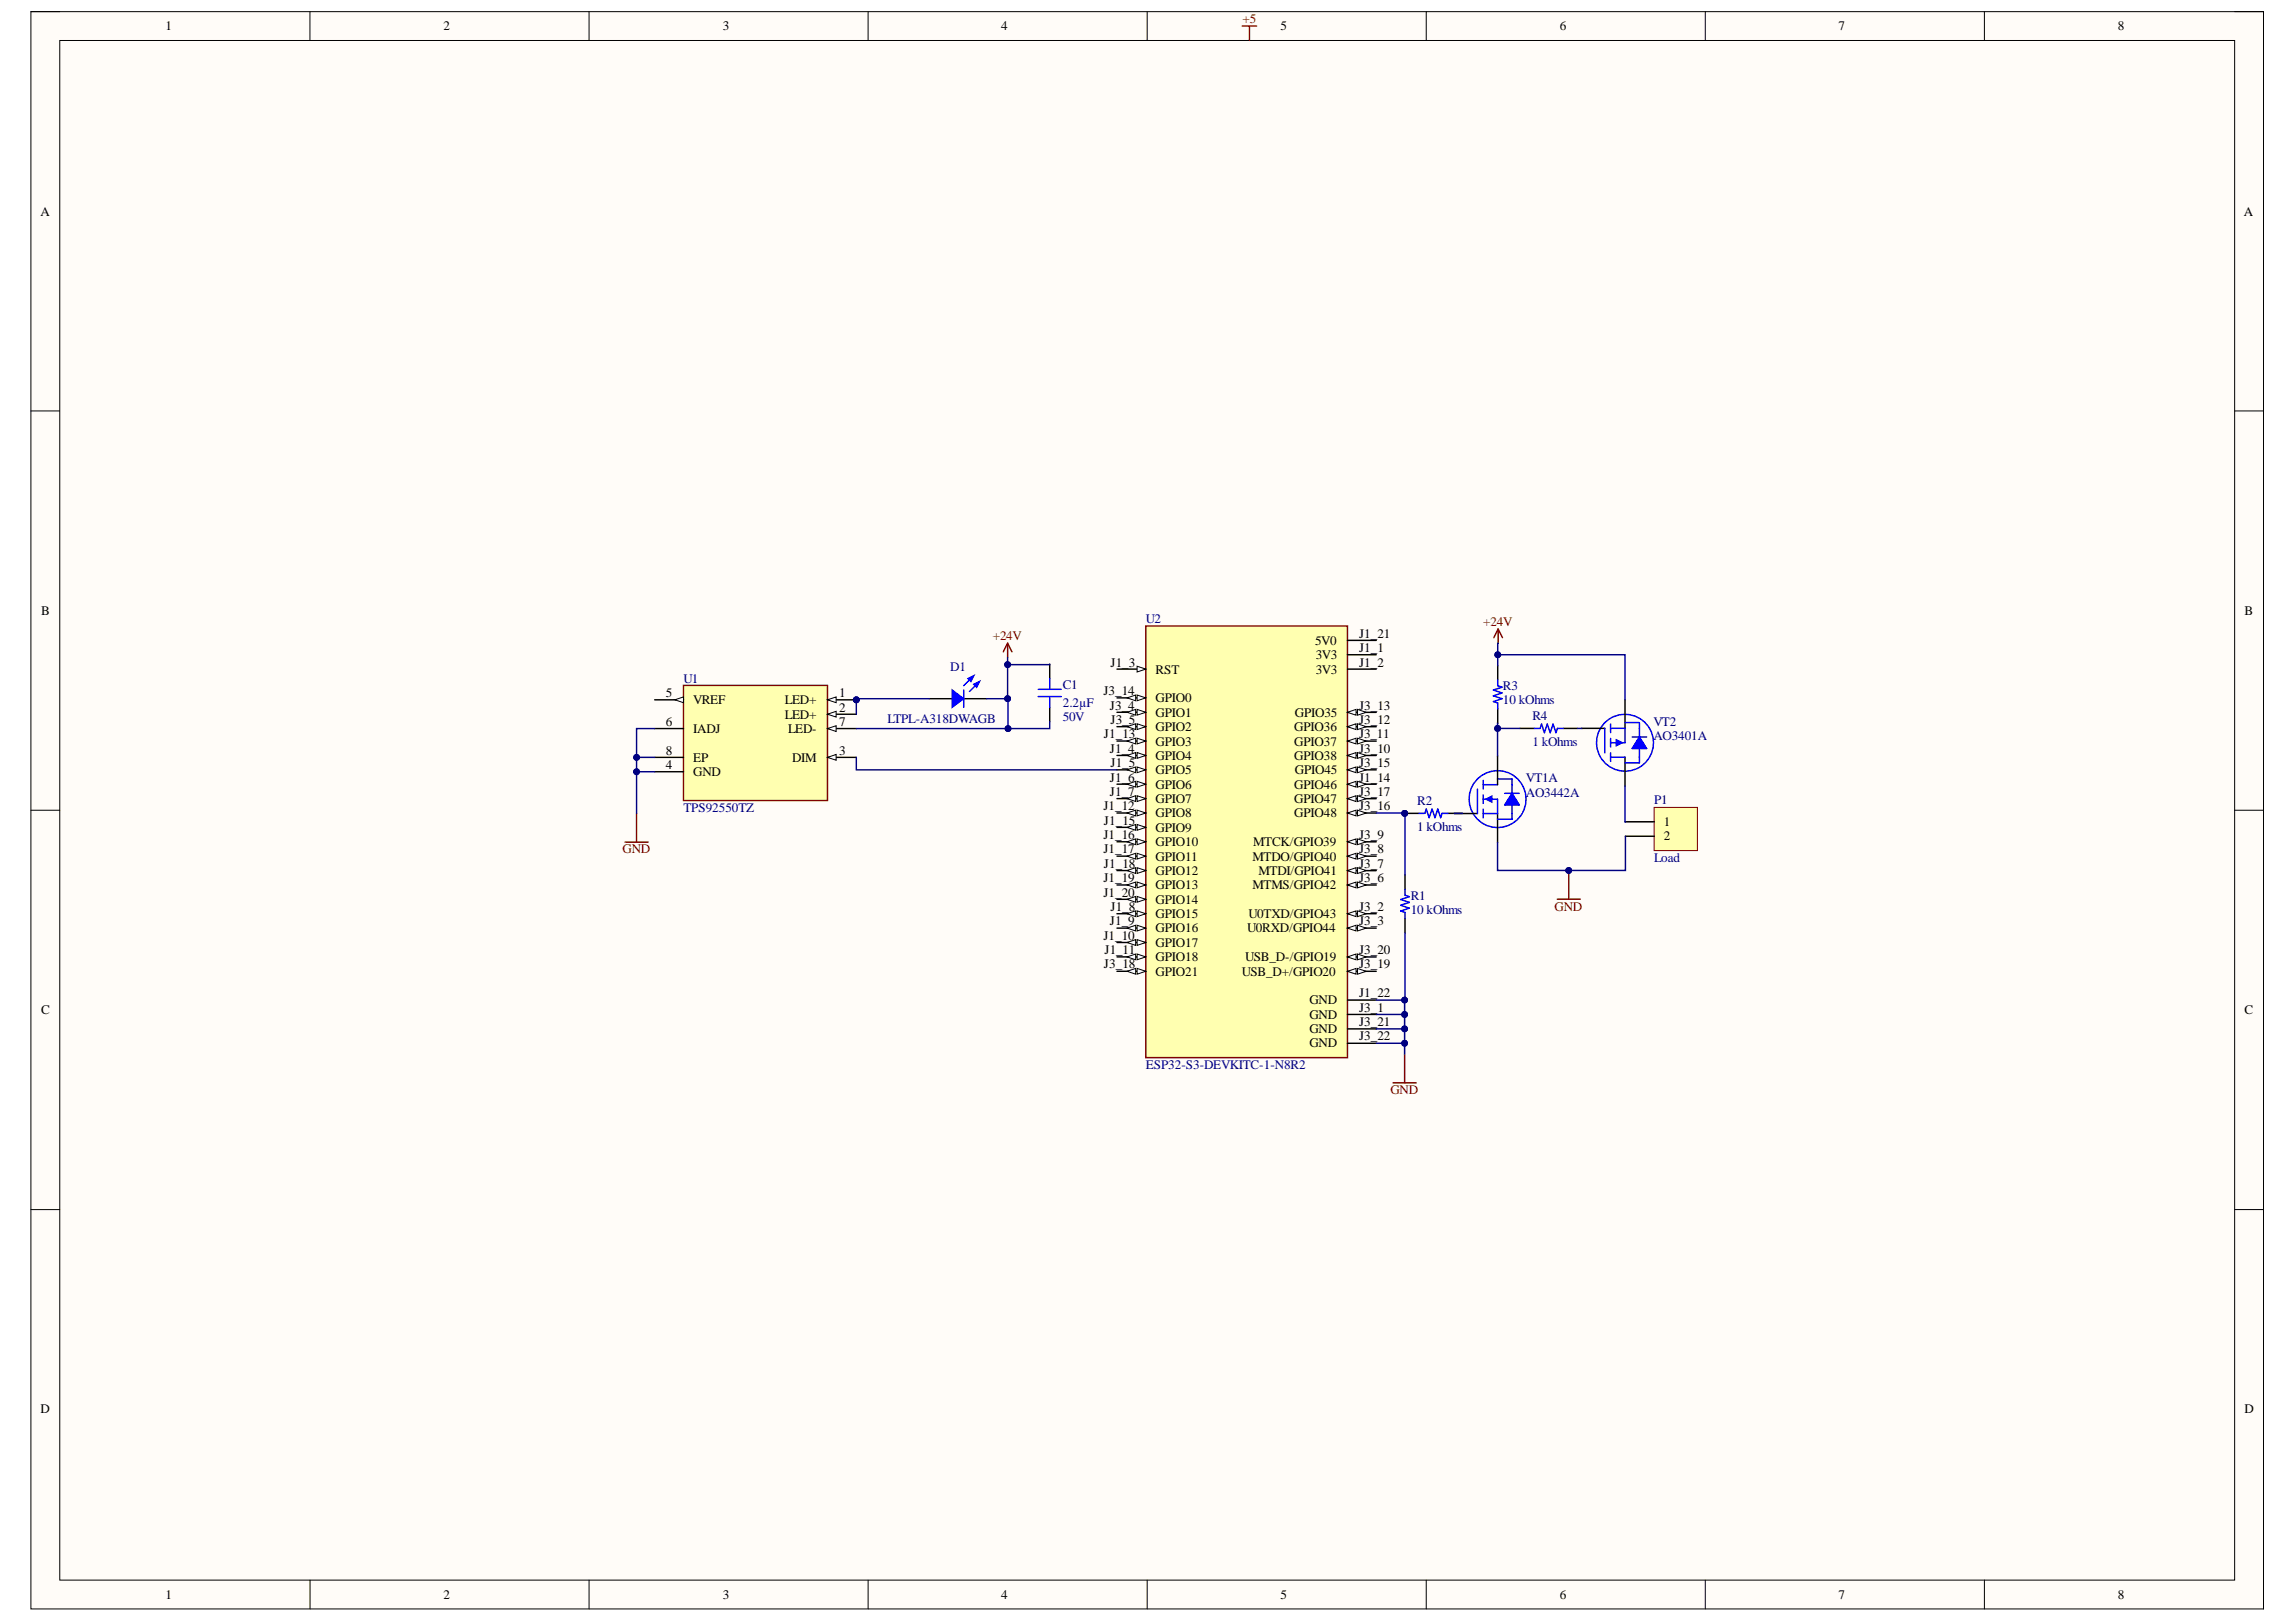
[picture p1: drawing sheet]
<svg xmlns="http://www.w3.org/2000/svg" width="297mm" height="210mm" viewBox="0 0 297 210" stroke-linecap="round" stroke-linejoin="round" font-family="sans-serif">
<defs><g id="words">
<g font-size="1.7">
<text x="21.4" y="3.9">1</text>
<text x="57.4" y="3.9">2</text>
<text x="93.5" y="3.9">3</text>
<text x="129.5" y="3.9">4</text>
<text x="165.7" y="3.9">5</text>
<text x="201.8" y="3.9">6</text>
<text x="237.8" y="3.9">7</text>
<text x="274" y="3.9">8</text>
<text x="5.2" y="27.9">A</text>
<text x="290.3" y="27.9">A</text>
<text x="5.3" y="79.6">B</text>
<text x="170.2" y="83.5">5V0</text>
<text x="175.8" y="82.5">J1_21</text>
<text x="290.4" y="79.6">B</text>
<text x="142.7" y="90">J3_14</text>
<text x="143.7" y="86.3">J1_3</text>
<text x="149.5" y="87.2">RST</text>
<text x="170.2" y="85.3">3V3</text>
<text x="170.2" y="87.2">3V3</text>
<text x="175.8" y="84.4">J1_1</text>
<text x="175.8" y="86.3">J1_2</text>
<text x="86.1" y="90.2">5</text>
<text x="86.1" y="93.9">6</text>
<text x="89.7" y="91.2">VREF</text>
<text x="89.7" y="94.9">IADJ</text>
<text x="101.5" y="91.2">LED+</text>
<text x="101.5" y="93">LED+</text>
<text x="102" y="94.9">LED-</text>
<text x="108.6" y="90.2">1</text>
<text x="108.6" y="92.1">2</text>
<text x="108.6" y="93.9">7</text>
<text x="142.8" y="95.6">J1_13</text>
<text x="143.6" y="91.8">J3_4</text>
<text x="143.7" y="93.7">J3_5</text>
<text x="149.5" y="90.9">GPIO0</text>
<text x="149.5" y="92.8">GPIO1</text>
<text x="149.5" y="94.6">GPIO2</text>
<text x="167.4" y="94.6">GPIO36</text>
<text x="167.5" y="92.8">GPIO35</text>
<text x="175.8" y="91.8">J3_13</text>
<text x="175.8" y="93.7">J3_12</text>
<text x="175.8" y="95.6">J3_11</text>
<text x="86.1" y="97.7">8</text>
<text x="86.1" y="99.5">4</text>
<text x="89.7" y="98.6">EP</text>
<text x="89.7" y="100.5">GND</text>
<text x="102.5" y="98.6">DIM</text>
<text x="108.6" y="97.7">3</text>
<text x="143.6" y="97.4">J1_4</text>
<text x="143.6" y="101.1">J1_6</text>
<text x="143.7" y="99.3">J1_5</text>
<text x="149.5" y="96.5">GPIO3</text>
<text x="149.5" y="98.3">GPIO4</text>
<text x="149.5" y="100.2">GPIO5</text>
<text x="167.4" y="96.5">GPIO37</text>
<text x="167.4" y="98.3">GPIO38</text>
<text x="167.5" y="100.2">GPIO45</text>
<text x="175.8" y="97.4">J3_10</text>
<text x="175.8" y="99.3">J3_15</text>
<text x="175.8" y="101.1">J1_14</text>
<text x="142.7" y="104.9">J1_12</text>
<text x="142.8" y="106.7">J1_15</text>
<text x="143.6" y="103">J1_7</text>
<text x="149.5" y="102.1">GPIO6</text>
<text x="149.5" y="103.9">GPIO7</text>
<text x="149.5" y="105.8">GPIO8</text>
<text x="149.5" y="107.6">GPIO9</text>
<text x="167.4" y="102.1">GPIO46</text>
<text x="167.4" y="103.9">GPIO47</text>
<text x="167.4" y="105.8">GPIO48</text>
<text x="175.8" y="103">J3_17</text>
<text x="175.8" y="104.9">J3_16</text>
<text x="215.3" y="106.9">1</text>
<text x="142.7" y="108.6">J1_16</text>
<text x="142.7" y="110.4">J1_17</text>
<text x="142.8" y="112.3">J1_18</text>
<text x="149.5" y="109.5">GPIO10</text>
<text x="149.5" y="111.4">GPIO11</text>
<text x="149.5" y="113.2">GPIO12</text>
<text x="162" y="111.4">MTDO/GPIO40</text>
<text x="162.1" y="109.5">MTCK/GPIO39</text>
<text x="162.8" y="113.2">MTDI/GPIO41</text>
<text x="175.8" y="108.6">J3_9</text>
<text x="175.8" y="110.4">J3_8</text>
<text x="175.8" y="112.3">J3_7</text>
<text x="215.3" y="108.7">2</text>
<text x="142.7" y="114.2">J1_19</text>
<text x="142.7" y="116">J1_20</text>
<text x="143.6" y="119.7">J1_9</text>
<text x="143.7" y="117.9">J1_8</text>
<text x="149.5" y="115.1">GPIO13</text>
<text x="149.5" y="116.9">GPIO14</text>
<text x="149.5" y="118.8">GPIO15</text>
<text x="161.5" y="118.8">U0TXD/GPIO43</text>
<text x="162" y="115.1">MTMS/GPIO42</text>
<text x="175.8" y="114.2">J3_6</text>
<text x="175.8" y="117.9">J3_2</text>
<text x="175.8" y="119.7">J3_3</text>
<text x="142.7" y="121.6">J1_10</text>
<text x="142.8" y="125.3">J3_18</text>
<text x="142.9" y="123.5">J1_11</text>
<text x="149.5" y="120.7">GPIO16</text>
<text x="149.5" y="122.5">GPIO17</text>
<text x="149.5" y="124.4">GPIO18</text>
<text x="161.1" y="124.4">USB_D-/GPIO19</text>
<text x="161.4" y="120.7">U0RXD/GPIO44</text>
<text x="175.8" y="123.5">J3_20</text>
<text x="175.8" y="125.3">J3_19</text>
<text x="5.3" y="131.2">C</text>
<text x="149.5" y="126.2">GPIO21</text>
<text x="160.7" y="126.2">USB_D+/GPIO20</text>
<text x="169.4" y="130">GND</text>
<text x="169.4" y="131.8">GND</text>
<text x="175.8" y="129">J1_22</text>
<text x="175.8" y="130.9">J3_1</text>
<text x="290.4" y="131.2">C</text>
<text x="169.4" y="133.7">GND</text>
<text x="169.4" y="135.5">GND</text>
<text x="175.8" y="132.8">J3_21</text>
<text x="175.8" y="134.6">J3_22</text>
<text x="5.2" y="182.9">D</text>
<text x="290.4" y="182.9">D</text>
<text x="21.4" y="206.9">1</text>
<text x="57.4" y="206.9">2</text>
<text x="93.5" y="206.9">3</text>
<text x="129.5" y="206.9">4</text>
<text x="165.7" y="206.9">5</text>
<text x="201.8" y="206.9">6</text>
<text x="237.8" y="206.9">7</text>
<text x="274" y="206.9">8</text>
</g>
<g font-size="1.7" fill="#800000">
<text x="160.8" y="3">+5</text>
<text x="128.4" y="82.9">+24V</text>
<text x="191.9" y="81">+24V</text>
<text x="80.6" y="110.4">GND</text>
<text x="201.1" y="117.9">GND</text>
<text x="179.9" y="141.6">GND</text>
</g>
<g font-size="1.7" fill="#000080">
<text x="148.2" y="80.7">U2</text>
<text x="88.4" y="88.4">U1</text>
<text x="122.9" y="86.8">D1</text>
<text x="137.5" y="89.1">C1</text>
<text x="194.4" y="89.3">R3</text>
<text x="114.8" y="93.5">LTPL-A318DWAGB</text>
<text x="137.5" y="91.5">2.2µF</text>
<text x="137.5" y="93.4">50V</text>
<text x="194.4" y="91.2">10 kOhms</text>
<text x="198.2" y="93.2">R4</text>
<text x="213.9" y="93.9">VT2</text>
<text x="213.9" y="95.8">AO3401A</text>
<text x="197.4" y="101.2">VT1A</text>
<text x="198.2" y="96.5">1 kOhms</text>
<text x="88.4" y="105.1">TPS92550TZ</text>
<text x="183.4" y="107.5">1 kOhms</text>
<text x="183.4" y="104.2">R2</text>
<text x="197.4" y="103.1">AO3442A</text>
<text x="214" y="104.1">P1</text>
<text x="214" y="111.5">Load</text>
<text x="182.5" y="118.3">10 kOhms</text>
<text x="182.5" y="116.4">R1</text>
<text x="148.2" y="138.3">ESP32-S3-DEVKITC-1-N8R2</text>
</g>
</g></defs>
<path d="M4 1.5h288.8v206.7h-288.8z" fill-rule="evenodd" fill="#fffcf8"/>
<path d="M4 1.5h288.8v206.7h-288.8z" fill="none" stroke="#000" stroke-width=".13"/>
<path d="M7.7 5.2h281.4v199.3h-281.4z" fill-rule="evenodd" fill="#fffcf8"/>
<g fill="none" stroke="#000" stroke-width=".13">
<path d="M4 1.5h3.7M7.7 5.2h281.4v199.3h-281.4zM40.1 1.5v3.7M76.2 1.5v3.7M112.3 1.5v3.7M148.4 1.5v3.7M184.5 1.5v3.7M220.6 1.5v3.7M256.7 1.5v3.7M289.1 1.5h3.7v3.7M4 53.2h3.7M289.1 53.2h3.7"/>
<path d="M4 104.9h3.7M289.1 104.9h3.7M4 156.5h3.7M289.1 156.5h3.7M40.1 204.5v3.7M76.2 204.5v3.7M112.3 204.5v3.7M148.4 204.5v3.7M184.5 204.5v3.7M220.6 204.5v3.7M256.7 204.5v3.7M292.8 204.5v3.7"/>
</g>
<path d="M148.2 81h26.1v55.9h-26.1z" fill-rule="evenodd" fill="#ffffb0"/>
<path d="M148.2 81h26.1v55.9h-26.1z" fill="none" stroke="#800000" stroke-width=".19"/>
<path d="M144.5 86.6h3.7" fill="none" stroke="#000" stroke-width=".18"/>
<path d="M147.1 86.2l1.1 .4-1.1 .4z" fill="#f8fcff"/>
<path d="M147.1 86.2l1.1 .4-1.1 .4z" fill="none" stroke="#000" stroke-width=".13"/>
<path d="M144.5 90.3h3.7" fill="none" stroke="#000" stroke-width=".18"/>
<path d="M147.1 89.9l1.1 .4-1.1 .4z" fill="#f8fcff"/>
<path d="M147.1 89.9l1.1 .4-1.1 .4z" fill="none" stroke="#000" stroke-width=".13"/>
<path d="M145.8 90.3l1.1-.4v.8z" fill="#f8fcff"/>
<path d="M145.8 90.3l1.1-.4v.8z" fill="none" stroke="#000" stroke-width=".13"/>
<path d="M144.5 92.2h3.7" fill="none" stroke="#000" stroke-width=".18"/>
<path d="M147.1 91.8l1.1 .4-1.1 .3z" fill="#f8fcff"/>
<path d="M147.1 91.8l1.1 .4-1.1 .3z" fill="none" stroke="#000" stroke-width=".13"/>
<path d="M145.8 92.2l1.1-.4v.7z" fill="#f8fcff"/>
<path d="M145.8 92.2l1.1-.4v.7z" fill="none" stroke="#000" stroke-width=".13"/>
<path d="M144.5 94h3.7" fill="none" stroke="#000" stroke-width=".18"/>
<path d="M147.1 93.7l1.1 .3-1.1 .4z" fill="#f8fcff"/>
<path d="M147.1 93.7l1.1 .3-1.1 .4z" fill="none" stroke="#000" stroke-width=".13"/>
<path d="M145.8 94l1.1-.3v.7z" fill="#f8fcff"/>
<path d="M145.8 94l1.1-.3v.7z" fill="none" stroke="#000" stroke-width=".13"/>
<path d="M144.5 95.9h3.7" fill="none" stroke="#000" stroke-width=".18"/>
<path d="M147.1 95.5l1.1 .4-1.1 .4z" fill="#f8fcff"/>
<path d="M147.1 95.5l1.1 .4-1.1 .4z" fill="none" stroke="#000" stroke-width=".13"/>
<path d="M145.8 95.9l1.1-.4v.8z" fill="#f8fcff"/>
<path d="M145.8 95.9l1.1-.4v.8z" fill="none" stroke="#000" stroke-width=".13"/>
<path d="M144.5 97.8h3.7" fill="none" stroke="#000" stroke-width=".18"/>
<path d="M147.1 97.4l1.1 .4-1.1 .3z" fill="#f8fcff"/>
<path d="M147.1 97.4l1.1 .4-1.1 .3z" fill="none" stroke="#000" stroke-width=".13"/>
<path d="M145.8 97.8l1.1-.4v.7z" fill="#f8fcff"/>
<path d="M145.8 97.8l1.1-.4v.7z" fill="none" stroke="#000" stroke-width=".13"/>
<path d="M144.5 99.6h3.7" fill="none" stroke="#000" stroke-width=".18"/>
<path d="M147.1 99.3l1.1 .3-1.1 .4z" fill="#f8fcff"/>
<path d="M147.1 99.3l1.1 .3-1.1 .4z" fill="none" stroke="#000" stroke-width=".13"/>
<path d="M145.8 99.6l1.1-.3v.7z" fill="#f8fcff"/>
<path d="M145.8 99.6l1.1-.3v.7z" fill="none" stroke="#000" stroke-width=".13"/>
<path d="M144.5 101.5h3.7" fill="none" stroke="#000" stroke-width=".18"/>
<path d="M147.1 101.1l1.1 .4-1.1 .4z" fill="#f8fcff"/>
<path d="M147.1 101.1l1.1 .4-1.1 .4z" fill="none" stroke="#000" stroke-width=".13"/>
<path d="M145.8 101.5l1.1-.4v.8z" fill="#f8fcff"/>
<path d="M145.8 101.5l1.1-.4v.8z" fill="none" stroke="#000" stroke-width=".13"/>
<path d="M144.5 103.3h3.7" fill="none" stroke="#000" stroke-width=".18"/>
<path d="M147.1 103l1.1 .3-1.1 .4z" fill="#f8fcff"/>
<path d="M147.1 103l1.1 .3-1.1 .4z" fill="none" stroke="#000" stroke-width=".13"/>
<path d="M145.8 103.3l1.1-.3v.7z" fill="#f8fcff"/>
<path d="M145.8 103.3l1.1-.3v.7z" fill="none" stroke="#000" stroke-width=".13"/>
<path d="M144.5 105.2h3.7" fill="none" stroke="#000" stroke-width=".18"/>
<path d="M147.1 104.8l1.1 .4-1.1 .4z" fill="#f8fcff"/>
<path d="M147.1 104.8l1.1 .4-1.1 .4z" fill="none" stroke="#000" stroke-width=".13"/>
<path d="M145.8 105.2l1.1-.4v.8z" fill="#f8fcff"/>
<path d="M145.8 105.2l1.1-.4v.8z" fill="none" stroke="#000" stroke-width=".13"/>
<path d="M144.5 107.1h3.7" fill="none" stroke="#000" stroke-width=".18"/>
<path d="M147.1 106.7l1.1 .4-1.1 .3z" fill="#f8fcff"/>
<path d="M147.1 106.7l1.1 .4-1.1 .3z" fill="none" stroke="#000" stroke-width=".13"/>
<path d="M145.8 107.1l1.1-.4v.7z" fill="#f8fcff"/>
<path d="M145.8 107.1l1.1-.4v.7z" fill="none" stroke="#000" stroke-width=".13"/>
<path d="M144.5 108.9h3.7" fill="none" stroke="#000" stroke-width=".18"/>
<path d="M147.1 108.6l1.1 .3-1.1 .4z" fill="#f8fcff"/>
<path d="M147.1 108.6l1.1 .3-1.1 .4z" fill="none" stroke="#000" stroke-width=".13"/>
<path d="M145.8 108.9l1.1-.3v.7z" fill="#f8fcff"/>
<path d="M145.8 108.9l1.1-.3v.7z" fill="none" stroke="#000" stroke-width=".13"/>
<path d="M144.5 110.8h3.7" fill="none" stroke="#000" stroke-width=".18"/>
<path d="M147.1 110.4l1.1 .4-1.1 .4z" fill="#f8fcff"/>
<path d="M147.1 110.4l1.1 .4-1.1 .4z" fill="none" stroke="#000" stroke-width=".13"/>
<path d="M145.8 110.8l1.1-.4v.8z" fill="#f8fcff"/>
<path d="M145.8 110.8l1.1-.4v.8z" fill="none" stroke="#000" stroke-width=".13"/>
<path d="M144.5 112.7h3.7" fill="none" stroke="#000" stroke-width=".18"/>
<path d="M147.1 112.3l1.1 .4-1.1 .3z" fill="#f8fcff"/>
<path d="M147.1 112.3l1.1 .4-1.1 .3z" fill="none" stroke="#000" stroke-width=".13"/>
<path d="M145.8 112.7l1.1-.4v.7z" fill="#f8fcff"/>
<path d="M145.8 112.7l1.1-.4v.7z" fill="none" stroke="#000" stroke-width=".13"/>
<path d="M144.5 114.5h3.7" fill="none" stroke="#000" stroke-width=".18"/>
<path d="M147.1 114.1l1.1 .4-1.1 .4z" fill="#f8fcff"/>
<path d="M147.1 114.1l1.1 .4-1.1 .4z" fill="none" stroke="#000" stroke-width=".13"/>
<path d="M145.8 114.5l1.1-.4v.8z" fill="#f8fcff"/>
<path d="M145.8 114.5l1.1-.4v.8z" fill="none" stroke="#000" stroke-width=".13"/>
<path d="M144.5 116.4h3.7" fill="none" stroke="#000" stroke-width=".18"/>
<path d="M147.1 116l1.1 .4-1.1 .4z" fill="#f8fcff"/>
<path d="M147.1 116l1.1 .4-1.1 .4z" fill="none" stroke="#000" stroke-width=".13"/>
<path d="M145.8 116.4l1.1-.4v.8z" fill="#f8fcff"/>
<path d="M145.8 116.4l1.1-.4v.8z" fill="none" stroke="#000" stroke-width=".13"/>
<path d="M144.5 118.2h3.7" fill="none" stroke="#000" stroke-width=".18"/>
<path d="M147.1 117.9l1.1 .3-1.1 .4z" fill="#f8fcff"/>
<path d="M147.1 117.9l1.1 .3-1.1 .4z" fill="none" stroke="#000" stroke-width=".13"/>
<path d="M145.8 118.2l1.1-.3v.7z" fill="#f8fcff"/>
<path d="M145.8 118.2l1.1-.3v.7z" fill="none" stroke="#000" stroke-width=".13"/>
<path d="M144.5 120.1h3.7" fill="none" stroke="#000" stroke-width=".18"/>
<path d="M147.1 119.7l1.1 .4-1.1 .4z" fill="#f8fcff"/>
<path d="M147.1 119.7l1.1 .4-1.1 .4z" fill="none" stroke="#000" stroke-width=".13"/>
<path d="M145.8 120.1l1.1-.4v.8z" fill="#f8fcff"/>
<path d="M145.8 120.1l1.1-.4v.8z" fill="none" stroke="#000" stroke-width=".13"/>
<path d="M144.5 122h3.7" fill="none" stroke="#000" stroke-width=".18"/>
<path d="M147.1 121.6l1.1 .4-1.1 .3z" fill="#f8fcff"/>
<path d="M147.1 121.6l1.1 .4-1.1 .3z" fill="none" stroke="#000" stroke-width=".13"/>
<path d="M145.8 122l1.1-.4v.7z" fill="#f8fcff"/>
<path d="M145.8 122l1.1-.4v.7z" fill="none" stroke="#000" stroke-width=".13"/>
<path d="M144.5 123.8h3.7" fill="none" stroke="#000" stroke-width=".18"/>
<path d="M147.1 123.5l1.1 .3-1.1 .4z" fill="#f8fcff"/>
<path d="M147.1 123.5l1.1 .3-1.1 .4z" fill="none" stroke="#000" stroke-width=".13"/>
<path d="M145.8 123.8l1.1-.3v.7z" fill="#f8fcff"/>
<path d="M145.8 123.8l1.1-.3v.7z" fill="none" stroke="#000" stroke-width=".13"/>
<path d="M144.5 125.7h3.7" fill="none" stroke="#000" stroke-width=".18"/>
<path d="M147.1 125.3l1.1 .4-1.1 .4z" fill="#f8fcff"/>
<path d="M147.1 125.3l1.1 .4-1.1 .4z" fill="none" stroke="#000" stroke-width=".13"/>
<path d="M145.8 125.7l1.1-.4v.8z" fill="#f8fcff"/>
<path d="M145.8 125.7l1.1-.4v.8z" fill="none" stroke="#000" stroke-width=".13"/>
<path d="M174.3 82.9h3.7M174.3 84.7h3.7M174.3 86.6h3.7M174.3 92.2h3.7" fill="none" stroke="#000" stroke-width=".19"/>
<path d="M174.3 92.2l1.1-.4v.8z" fill="#f8fcff"/>
<path d="M174.3 92.2l1.1-.4v.8z" fill="none" stroke="#000" stroke-width=".13"/>
<path d="M175.6 91.8l1.1 .4-1.1 .4z" fill="#f8fcff"/>
<path d="M175.6 91.8l1.1 .4-1.1 .4z" fill="none" stroke="#000" stroke-width=".13"/>
<path d="M174.3 94h3.7" fill="none" stroke="#000" stroke-width=".19"/>
<path d="M174.3 94l1.1-.3v.7z" fill="#f8fcff"/>
<path d="M174.3 94l1.1-.3v.7z" fill="none" stroke="#000" stroke-width=".13"/>
<path d="M175.6 93.7l1.1 .3-1.1 .4z" fill="#f8fcff"/>
<path d="M175.6 93.7l1.1 .3-1.1 .4z" fill="none" stroke="#000" stroke-width=".13"/>
<path d="M174.3 95.9h3.7" fill="none" stroke="#000" stroke-width=".19"/>
<path d="M174.3 95.9l1.1-.4v.8z" fill="#f8fcff"/>
<path d="M174.3 95.9l1.1-.4v.8z" fill="none" stroke="#000" stroke-width=".13"/>
<path d="M175.6 95.5l1.1 .4-1.1 .4z" fill="#f8fcff"/>
<path d="M175.6 95.5l1.1 .4-1.1 .4z" fill="none" stroke="#000" stroke-width=".13"/>
<path d="M174.3 97.8h3.7" fill="none" stroke="#000" stroke-width=".19"/>
<path d="M174.3 97.8l1.1-.4v.7z" fill="#f8fcff"/>
<path d="M174.3 97.8l1.1-.4v.7z" fill="none" stroke="#000" stroke-width=".13"/>
<path d="M175.6 97.4l1.1 .4-1.1 .3z" fill="#f8fcff"/>
<path d="M175.6 97.4l1.1 .4-1.1 .3z" fill="none" stroke="#000" stroke-width=".13"/>
<path d="M174.3 99.6h3.7" fill="none" stroke="#000" stroke-width=".19"/>
<path d="M174.3 99.6l1.1-.3v.7z" fill="#f8fcff"/>
<path d="M174.3 99.6l1.1-.3v.7z" fill="none" stroke="#000" stroke-width=".13"/>
<path d="M175.6 99.3l1.1 .3-1.1 .4z" fill="#f8fcff"/>
<path d="M175.6 99.3l1.1 .3-1.1 .4z" fill="none" stroke="#000" stroke-width=".13"/>
<path d="M174.3 101.5h3.7" fill="none" stroke="#000" stroke-width=".19"/>
<path d="M174.3 101.5l1.1-.4v.8z" fill="#f8fcff"/>
<path d="M174.3 101.5l1.1-.4v.8z" fill="none" stroke="#000" stroke-width=".13"/>
<path d="M175.6 101.1l1.1 .4-1.1 .4z" fill="#f8fcff"/>
<path d="M175.6 101.1l1.1 .4-1.1 .4z" fill="none" stroke="#000" stroke-width=".13"/>
<path d="M174.3 103.4h3.7" fill="none" stroke="#000" stroke-width=".19"/>
<path d="M174.3 103.4l1.1-.4v.7z" fill="#f8fcff"/>
<path d="M174.3 103.4l1.1-.4v.7z" fill="none" stroke="#000" stroke-width=".13"/>
<path d="M175.6 103l1.1 .4-1.1 .3z" fill="#f8fcff"/>
<path d="M175.6 103l1.1 .4-1.1 .3z" fill="none" stroke="#000" stroke-width=".13"/>
<path d="M174.3 105.2h3.7" fill="none" stroke="#000" stroke-width=".19"/>
<path d="M174.3 105.2l1.1-.4v.8z" fill="#f8fcff"/>
<path d="M174.3 105.2l1.1-.4v.8z" fill="none" stroke="#000" stroke-width=".13"/>
<path d="M175.6 104.8l1.1 .4-1.1 .4z" fill="#f8fcff"/>
<path d="M175.6 104.8l1.1 .4-1.1 .4z" fill="none" stroke="#000" stroke-width=".13"/>
<path d="M174.3 108.9h3.7" fill="none" stroke="#000" stroke-width=".19"/>
<path d="M174.3 108.9l1.1-.3v.7z" fill="#f8fcff"/>
<path d="M174.3 108.9l1.1-.3v.7z" fill="none" stroke="#000" stroke-width=".13"/>
<path d="M175.6 108.6l1.1 .3-1.1 .4z" fill="#f8fcff"/>
<path d="M175.6 108.6l1.1 .3-1.1 .4z" fill="none" stroke="#000" stroke-width=".13"/>
<path d="M174.3 110.8h3.7" fill="none" stroke="#000" stroke-width=".19"/>
<path d="M174.3 110.8l1.1-.4v.8z" fill="#f8fcff"/>
<path d="M174.3 110.8l1.1-.4v.8z" fill="none" stroke="#000" stroke-width=".13"/>
<path d="M175.6 110.4l1.1 .4-1.1 .4z" fill="#f8fcff"/>
<path d="M175.6 110.4l1.1 .4-1.1 .4z" fill="none" stroke="#000" stroke-width=".13"/>
<path d="M174.3 112.7h3.7" fill="none" stroke="#000" stroke-width=".19"/>
<path d="M174.3 112.7l1.1-.4v.7z" fill="#f8fcff"/>
<path d="M174.3 112.7l1.1-.4v.7z" fill="none" stroke="#000" stroke-width=".13"/>
<path d="M175.6 112.3l1.1 .4-1.1 .3z" fill="#f8fcff"/>
<path d="M175.6 112.3l1.1 .4-1.1 .3z" fill="none" stroke="#000" stroke-width=".13"/>
<path d="M174.3 114.5h3.7" fill="none" stroke="#000" stroke-width=".19"/>
<path d="M174.3 114.5l1.1-.4v.8z" fill="#f8fcff"/>
<path d="M174.3 114.5l1.1-.4v.8z" fill="none" stroke="#000" stroke-width=".13"/>
<path d="M175.6 114.1l1.1 .4-1.1 .4z" fill="#f8fcff"/>
<path d="M175.6 114.1l1.1 .4-1.1 .4z" fill="none" stroke="#000" stroke-width=".13"/>
<path d="M174.3 118.2h3.7" fill="none" stroke="#000" stroke-width=".19"/>
<path d="M174.3 118.2l1.1-.3v.7z" fill="#f8fcff"/>
<path d="M174.3 118.2l1.1-.3v.7z" fill="none" stroke="#000" stroke-width=".13"/>
<path d="M175.6 117.9l1.1 .3-1.1 .4z" fill="#f8fcff"/>
<path d="M175.6 117.9l1.1 .3-1.1 .4z" fill="none" stroke="#000" stroke-width=".13"/>
<path d="M174.3 120.1h3.7" fill="none" stroke="#000" stroke-width=".19"/>
<path d="M174.3 120.1l1.1-.4v.8z" fill="#f8fcff"/>
<path d="M174.3 120.1l1.1-.4v.8z" fill="none" stroke="#000" stroke-width=".13"/>
<path d="M175.6 119.7l1.1 .4-1.1 .4z" fill="#f8fcff"/>
<path d="M175.6 119.7l1.1 .4-1.1 .4z" fill="none" stroke="#000" stroke-width=".13"/>
<path d="M174.3 123.8h3.7" fill="none" stroke="#000" stroke-width=".19"/>
<path d="M174.3 123.8l1.1-.3v.7z" fill="#f8fcff"/>
<path d="M174.3 123.8l1.1-.3v.7z" fill="none" stroke="#000" stroke-width=".13"/>
<path d="M175.6 123.5l1.1 .3-1.1 .4z" fill="#f8fcff"/>
<path d="M175.6 123.5l1.1 .3-1.1 .4z" fill="none" stroke="#000" stroke-width=".13"/>
<path d="M174.3 125.7h3.7" fill="none" stroke="#000" stroke-width=".19"/>
<path d="M174.3 125.7l1.1-.4v.8z" fill="#f8fcff"/>
<path d="M174.3 125.7l1.1-.4v.8z" fill="none" stroke="#000" stroke-width=".13"/>
<path d="M175.6 125.3l1.1 .4-1.1 .4z" fill="#f8fcff"/>
<path d="M175.6 125.3l1.1 .4-1.1 .4z" fill="none" stroke="#000" stroke-width=".13"/>
<path d="M174.3 129.4h3.7M174.3 131.3h3.7M174.3 133.1h3.7M174.3 135h3.7" fill="none" stroke="#000" stroke-width=".19"/>
<path d="M181.7 136.4v3.7M180.2 140.1h3" fill="none" stroke="#800000" stroke-width=".19"/>
<path d="M130.4 83.2l-.6 1.2M130.4 83.2l.5 1.2M130.4 83.2v1.9" fill="none" stroke="#800000" stroke-width=".18"/>
<circle cx="110.8" cy="90.6" r=".37" fill="#000080"/>
<circle cx="110.8" cy="90.6" r=".37" fill="none" stroke="#000080" stroke-width=".13"/>
<path d="M88.4 88.7h18.7v14.9h-18.7z" fill-rule="evenodd" fill="#ffffb0"/>
<path d="M88.4 88.7h18.7v14.9h-18.7z" fill="none" stroke="#800000" stroke-width=".18"/>
<path d="M107.1 90.6h3.7" fill="none" stroke="#000" stroke-width=".18"/>
<path d="M107.1 90.6l1.1-.4v.7z" fill="#f8fcff"/>
<path d="M107.1 90.6l1.1-.4v.7z" fill="none" stroke="#000" stroke-width=".13"/>
<circle cx="110.8" cy="90.6" r=".37" fill="#000080"/>
<circle cx="110.8" cy="90.6" r=".37" fill="none" stroke="#000080" stroke-width=".13"/>
<path d="M107.1 92.4h3.7" fill="none" stroke="#000" stroke-width=".18"/>
<path d="M107.1 92.4l1.1-.3v.7z" fill="#f8fcff"/>
<path d="M107.1 92.4l1.1-.3v.7z" fill="none" stroke="#000" stroke-width=".13"/>
<path d="M107.1 94.3h3.7" fill="none" stroke="#000" stroke-width=".18"/>
<path d="M107.1 94.3l1.1-.4v.8z" fill="#f8fcff"/>
<path d="M107.1 94.3l1.1-.4v.8z" fill="none" stroke="#000" stroke-width=".13"/>
<path d="M107.1 98h3.7" fill="none" stroke="#000" stroke-width=".18"/>
<path d="M107.1 98l1.1-.4v.8z" fill="#f8fcff"/>
<path d="M107.1 98l1.1-.4v.8z" fill="none" stroke="#000" stroke-width=".13"/>
<path d="M84.7 90.6h3.7" fill="none" stroke="#000" stroke-width=".18"/>
<path d="M87.3 90.6l1.1-.4v.7z" fill="#f8fcff"/>
<path d="M87.3 90.6l1.1-.4v.7z" fill="none" stroke="#000" stroke-width=".13"/>
<path d="M84.7 94.3h3.7M84.7 98h3.7M84.7 99.9h3.7M120.2 90.4h3M124.7 90.4h3" fill="none" stroke="#000" stroke-width=".18"/>
<path d="M124.7 89.3v2.2" fill="none" stroke="#00f" stroke-width=".18"/>
<path d="M123.2 89.3l1.5 1.1-1.5 1.1z" fill="#00f"/>
<path d="M123.2 89.3l1.5 1.1-1.5 1.1zM125.6 87.8l-.9 .9" fill="none" stroke="#00f" stroke-width=".18"/>
<path d="M125.2 87.8l.8-.4-.4 .8z" fill="#00f"/>
<path d="M125.2 87.8l.8-.4-.4 .8zM126.5 88.4l-1.1 1.1" fill="none" stroke="#00f" stroke-width=".18"/>
<path d="M126 88.6l.7-.4-.3 .7z" fill="#00f"/>
<path d="M126 88.6l.7-.4-.3 .7zM134.3 89.2h3M134.3 90.1h3M135.8 87.8v1.4M135.8 90.1v1.4" fill="none" stroke="#00f" stroke-width=".18"/>
<path d="M80.9 109h2.9M82.4 105.3v3.7" fill="none" stroke="#800000" stroke-width=".18"/>
<path d="M135.8 86v1.8M135.8 91.5v1.9" fill="none" stroke="#000" stroke-width=".18"/>
<path d="M207.6 94.3v3.1M208.4 94.3h1.8v1.8h-1.8M208.4 98h1.8M208.4 93.7v1.1M208.4 95.6v1.1M208.4 97.4v1.1M210.2 93.5h1.9v5.2h-1.9M213.4 94.3a3.7 3.7 0 0 0-6.2-.2 3.7 3.7 0 0 0 2.5 5.7 3.7 3.7 0 0 0 4.1-4.7l-.3-.7" fill="none" stroke="#00f" stroke-width=".19"/>
<path d="M204.6 94.3h3M210.2 90.5v3.8M210.2 98v3.7" fill="none" stroke="#000" stroke-width=".19"/>
<path d="M209.1 95.7l.8 .4-.8 .4z" fill="#00f"/>
<path d="M209.1 95.7l.8 .4-.8 .4zM211.2 95.4h1.8M212.1 95.4l.9 1.5h-1.8z" fill="none" stroke="#00f" stroke-width=".19"/>
<path d="M212.1 95.4l.9 1.5h-1.8z" fill="#00f"/>
<path d="M212.1 95.4l.9 1.5h-1.8z" fill="none" stroke="#00f" stroke-width=".13"/>
<path d="M193.8 86.1v1.9M193.8 91.7v1.9" fill="none" stroke="#000" stroke-width=".19"/>
<path d="M193.8 88v.7l.5 .2-1.1 .4 1.1 .4-1.1 .3 1.1 .4-1.1 .4 .6 .2v.7" fill="none" stroke="#00f" stroke-width=".19"/>
<circle cx="181.7" cy="105.3" r=".37" fill="#000080"/>
<circle cx="181.7" cy="105.3" r=".37" fill="none" stroke="#000080" stroke-width=".13"/>
<path d="M181.7 105.3h1.9M187.3 105.3h1.9" fill="none" stroke="#000" stroke-width=".19"/>
<circle cx="181.7" cy="105.3" r=".37" fill="#000080"/>
<circle cx="181.7" cy="105.3" r=".37" fill="none" stroke="#000080" stroke-width=".13"/>
<path d="M198.5 94.3h.7l.2-.6 .4 1.1 .4-1.1 .4 1.1 .3-1.1 .4 1.1 .2-.5h.7M183.6 105.3h.7l.2-.6 .4 1.1 .4-1.1 .3 1.1 .4-1.1 .4 1.1 .2-.5h.7" fill="none" stroke="#00f" stroke-width=".19"/>
<path d="M196.6 94.3h1.9M202.2 94.3h1.9" fill="none" stroke="#000" stroke-width=".19"/>
<path d="M193.8 81.4l-.5 1.1M193.8 81.4l.6 1.1M193.8 81.4v1.9M201.5 116.4h2.9M203 112.6v3.8" fill="none" stroke="#800000" stroke-width=".19"/>
<circle cx="202.9" cy="112.6" r=".37" fill="#000080"/>
<circle cx="202.9" cy="112.6" r=".37" fill="none" stroke="#000080" stroke-width=".13"/>
<path d="M191.1 102.1v3.2M191.9 103.4h1.8v1.9h-1.8M191.9 101.5h1.8M197 105.1a3.7 3.7 0 0 0-3.2-5.3 3.7 3.7 0 0 0-3.4 5.1 3.7 3.7 0 0 0 6.1 .9l.4-.6" fill="none" stroke="#00f" stroke-width=".19"/>
<path d="M188.2 105.3h2.9M193.7 105.3v3.7" fill="none" stroke="#000" stroke-width=".19"/>
<path d="M192.3 103.4l.7-.4v.8z" fill="#00f"/>
<path d="M192.3 103.4l.7-.4v.8zM194.7 102.7h1.8M195.6 101.5v3.8M195.6 102.7l.9 1.5h-1.8z" fill="none" stroke="#00f" stroke-width=".19"/>
<path d="M195.6 102.7l.9 1.5h-1.8z" fill="#00f"/>
<path d="M195.6 102.7l.9 1.5h-1.8z" fill="none" stroke="#00f" stroke-width=".13"/>
<path d="M191.9 101v1.1M191.9 102.9v1.1M191.9 104.7v1.1M193.7 100.8h1.9v.7M195.6 105.3v.7h-1.9" fill="none" stroke="#00f" stroke-width=".19"/>
<path d="M193.7 97.8v3.7" fill="none" stroke="#000" stroke-width=".19"/>
<path d="M160.7 3.4h1.9M161.6 3.4v1.8" fill="none" stroke="#800000" stroke-width=".18"/>
<path d="M214 104.5h5.6v5.6h-5.6z" fill-rule="evenodd" fill="#ffffb0"/>
<path d="M214 104.5h5.6v5.6h-5.6z" fill="none" stroke="#800000" stroke-width=".13"/>
<path d="M181.8 113.2v1.9M181.8 118.8v1.9M210.3 106.3h3.7M210.3 108.2h3.7" fill="none" stroke="#000" stroke-width=".19"/>
<path d="M181.8 115.1v.7l.5 .2-1.1 .4 1.1 .4-1.1 .3 1.1 .4-1.1 .4 .6 .2v.7" fill="none" stroke="#00f" stroke-width=".19"/>
<path d="M181.8 120.7l-.1 8.7" fill="none" stroke="#000080" stroke-width=".19"/>
<circle cx="181.7" cy="129.4" r=".37" fill="#000080"/>
<circle cx="181.7" cy="129.4" r=".37" fill="none" stroke="#000080" stroke-width=".13"/>
<path d="M84.7 99.9h-2.3v5.4" fill="none" stroke="#000080" stroke-width=".18"/>
<circle cx="82.4" cy="99.9" r=".37" fill="#000080"/>
<circle cx="82.4" cy="99.9" r=".37" fill="none" stroke="#000080" stroke-width=".13"/>
<path d="M84.7 98h-2.3v1.9" fill="none" stroke="#000080" stroke-width=".18"/>
<circle cx="82.4" cy="98" r=".37" fill="#000080"/>
<circle cx="82.4" cy="98" r=".37" fill="none" stroke="#000080" stroke-width=".13"/>
<circle cx="82.4" cy="99.9" r=".37" fill="#000080"/>
<circle cx="82.4" cy="99.9" r=".37" fill="none" stroke="#000080" stroke-width=".13"/>
<path d="M84.7 94.3h-2.3v3.7" fill="none" stroke="#000080" stroke-width=".18"/>
<circle cx="82.4" cy="98" r=".37" fill="#000080"/>
<circle cx="82.4" cy="98" r=".37" fill="none" stroke="#000080" stroke-width=".13"/>
<path d="M110.8 98v1.6h33.7M130.4 85.1v9.2h-19.6" fill="none" stroke="#000080" stroke-width=".18"/>
<circle cx="130.4" cy="86" r=".37" fill="#000080"/>
<circle cx="130.4" cy="86" r=".37" fill="none" stroke="#000080" stroke-width=".13"/>
<circle cx="130.4" cy="90.4" r=".37" fill="#000080"/>
<circle cx="130.4" cy="90.4" r=".37" fill="none" stroke="#000080" stroke-width=".13"/>
<circle cx="130.4" cy="94.3" r=".37" fill="#000080"/>
<circle cx="130.4" cy="94.3" r=".37" fill="none" stroke="#000080" stroke-width=".13"/>
<path d="M120.2 90.4h-9.4v2" fill="none" stroke="#000080" stroke-width=".18"/>
<circle cx="110.8" cy="90.6" r=".37" fill="#000080"/>
<circle cx="110.8" cy="90.6" r=".37" fill="none" stroke="#000080" stroke-width=".13"/>
<path d="M127.7 90.4h2.7" fill="none" stroke="#000080" stroke-width=".18"/>
<circle cx="130.4" cy="90.4" r=".37" fill="#000080"/>
<circle cx="130.4" cy="90.4" r=".37" fill="none" stroke="#000080" stroke-width=".13"/>
<path d="M135.8 86h-5.4" fill="none" stroke="#000080" stroke-width=".18"/>
<circle cx="130.4" cy="86" r=".37" fill="#000080"/>
<circle cx="130.4" cy="86" r=".37" fill="none" stroke="#000080" stroke-width=".13"/>
<path d="M135.8 93.4v.9h-5.4" fill="none" stroke="#000080" stroke-width=".18"/>
<circle cx="130.4" cy="94.3" r=".37" fill="#000080"/>
<circle cx="130.4" cy="94.3" r=".37" fill="none" stroke="#000080" stroke-width=".13"/>
<path d="M178 135h3.7" fill="none" stroke="#000080" stroke-width=".19"/>
<circle cx="181.7" cy="135" r=".37" fill="#000080"/>
<circle cx="181.7" cy="135" r=".37" fill="none" stroke="#000080" stroke-width=".13"/>
<path d="M178 133.1h3.7" fill="none" stroke="#000080" stroke-width=".19"/>
<circle cx="181.7" cy="133.1" r=".37" fill="#000080"/>
<circle cx="181.7" cy="133.1" r=".37" fill="none" stroke="#000080" stroke-width=".13"/>
<path d="M178 131.3h3.7" fill="none" stroke="#000080" stroke-width=".19"/>
<circle cx="181.7" cy="131.3" r=".37" fill="#000080"/>
<circle cx="181.7" cy="131.3" r=".37" fill="none" stroke="#000080" stroke-width=".13"/>
<path d="M178 129.4h3.7v7" fill="none" stroke="#000080" stroke-width=".19"/>
<circle cx="181.7" cy="129.4" r=".37" fill="#000080"/>
<circle cx="181.7" cy="129.4" r=".37" fill="none" stroke="#000080" stroke-width=".13"/>
<circle cx="181.7" cy="131.3" r=".37" fill="#000080"/>
<circle cx="181.7" cy="131.3" r=".37" fill="none" stroke="#000080" stroke-width=".13"/>
<circle cx="181.7" cy="133.1" r=".37" fill="#000080"/>
<circle cx="181.7" cy="133.1" r=".37" fill="none" stroke="#000080" stroke-width=".13"/>
<circle cx="181.7" cy="135" r=".37" fill="#000080"/>
<circle cx="181.7" cy="135" r=".37" fill="none" stroke="#000080" stroke-width=".13"/>
<path d="M189.2 105.3h-1M210.3 108.2v4.4h-16.6v-3.6" fill="none" stroke="#000080" stroke-width=".19"/>
<circle cx="202.9" cy="112.6" r=".37" fill="#000080"/>
<circle cx="202.9" cy="112.6" r=".37" fill="none" stroke="#000080" stroke-width=".13"/>
<path d="M193.8 93.6l-.1 .7h2.9" fill="none" stroke="#000080" stroke-width=".19"/>
<circle cx="193.7" cy="94.3" r=".37" fill="#000080"/>
<circle cx="193.7" cy="94.3" r=".37" fill="none" stroke="#000080" stroke-width=".13"/>
<path d="M193.8 84.7h16.4v5.8" fill="none" stroke="#000080" stroke-width=".19"/>
<circle cx="193.8" cy="84.7" r=".37" fill="#000080"/>
<circle cx="193.8" cy="84.7" r=".37" fill="none" stroke="#000080" stroke-width=".13"/>
<path d="M193.8 83.3v2.8" fill="none" stroke="#000080" stroke-width=".19"/>
<circle cx="193.8" cy="84.7" r=".37" fill="#000080"/>
<circle cx="193.8" cy="84.7" r=".37" fill="none" stroke="#000080" stroke-width=".13"/>
<path d="M193.7 94.3v3.5M204.6 94.3h-.5M210.2 101.7l.1 4.6" fill="none" stroke="#000080" stroke-width=".19"/>
<circle cx="193.7" cy="94.3" r=".37" fill="#000080"/>
<circle cx="193.7" cy="94.3" r=".37" fill="none" stroke="#000080" stroke-width=".13"/>
<path d="M178 105.2l3.8 .1v7.9" fill="none" stroke="#000080" stroke-width=".19"/>
<circle cx="181.7" cy="105.3" r=".37" fill="#000080"/>
<circle cx="181.7" cy="105.3" r=".37" fill="none" stroke="#000080" stroke-width=".13"/>
<use href="#words"/>
</svg>
